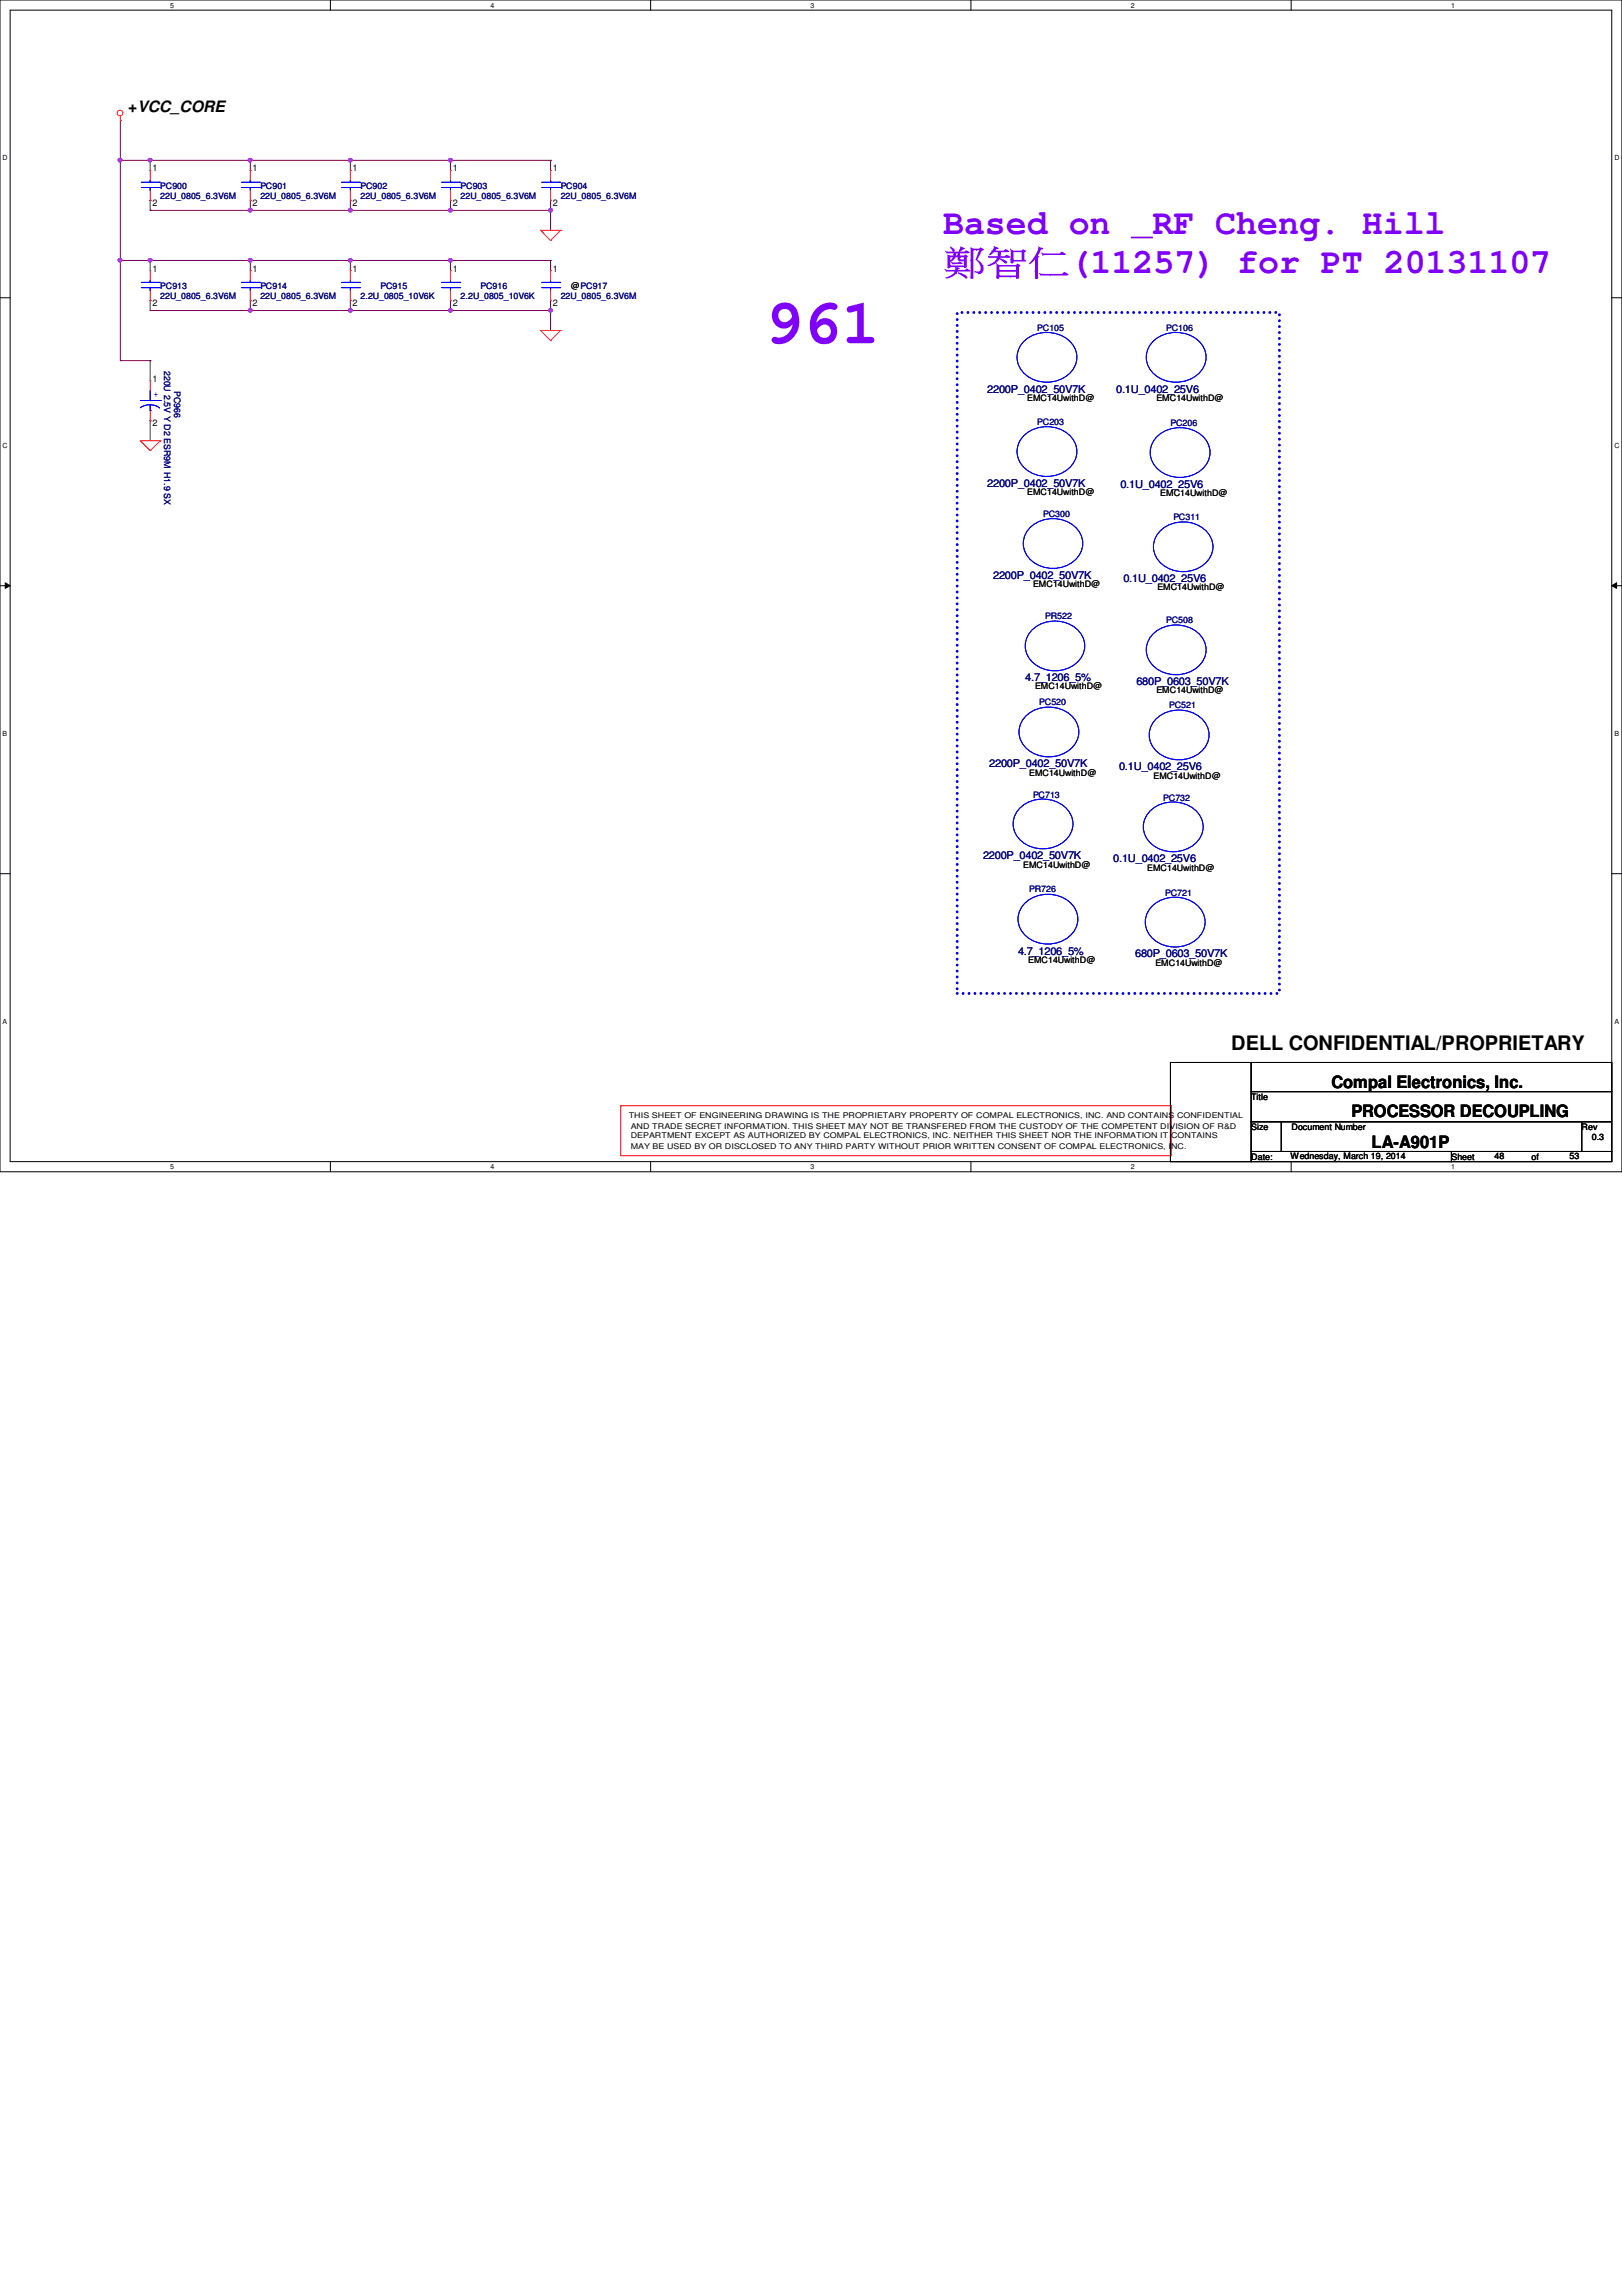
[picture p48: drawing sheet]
<svg xmlns="http://www.w3.org/2000/svg" width="210mm" height="297mm" viewBox="0 0 210 297" stroke-linecap="round" stroke-linejoin="round" font-family="sans-serif">
<defs><g id="words">
<text font-size="8.3" fill="#8000ff" x="99" y="44.4">961</text>
<g font-size="4.5" fill="#8000ff">
<text x="122" y="30.2">Based on _RF Cheng. Hill</text>
<text x="122.1" y="35.4">鄭鄭鄭(11257) for PT 20131107</text>
</g>
<text font-size="2.6" x="159.3" y="135.8">DELL CONFIDENTIAL/PROPRIETARY</text>
<g font-size="2.2">
<text x="172.3" y="140.7">Compal Electronics, Inc.</text>
<text x="174.9" y="144.6">PROCESSOR DECOUPLING</text>
<text x="177.5" y="148.5">LA-A901P</text>
</g>
<text font-size="2" x="16.6" y="14.5">+VCC_CORE</text>
<g font-size="1.4" fill="#000080">
<text x="127.8" y="50.8">2200P_0402_50V7K</text>
<text x="144.4" y="50.8">0.1U_0402_25V6</text>
<text x="127.8" y="63">2200P_0402_50V7K</text>
<text x="145" y="63.1">0.1U_0402_25V6</text>
<text x="128.5" y="74.9">2200P_0402_50V7K</text>
<text x="145.4" y="75.3">0.1U_0402_25V6</text>
<text x="132.7" y="88.1">4.7_1206_5%</text>
<text x="147.1" y="88.6">680P_0603_50V7K</text>
<text x="128" y="99.3">2200P_0402_50V7K</text>
<text x="144.8" y="99.7">0.1U_0402_25V6</text>
<text x="127.2" y="111.2">2200P_0402_50V7K</text>
<text x="144.1" y="111.5">0.1U_0402_25V6</text>
<text x="131.7" y="123.5">4.7_1206_5%</text>
<text x="146.9" y="123.9">680P_0603_50V7K</text>
</g>
<g font-size="1.2">
<text x="19.7" y="22.2">1</text>
<text x="32.7" y="22.2">1</text>
<text x="45.6" y="22.2">1</text>
<text x="58.6" y="22.2">1</text>
<text x="71.5" y="22.2">1</text>
<text x="19.7" y="26.6">2</text>
<text x="32.7" y="26.6">2</text>
<text x="45.6" y="26.6">2</text>
<text x="58.6" y="26.6">2</text>
<text x="71.5" y="26.6">2</text>
<text x="19.7" y="35.1">1</text>
<text x="32.7" y="35.1">1</text>
<text x="45.6" y="35.1">1</text>
<text x="58.6" y="35.1">1</text>
<text x="71.5" y="35.1">1</text>
<text x="19.7" y="39.6">2</text>
<text x="32.7" y="39.6">2</text>
<text x="45.6" y="39.6">2</text>
<text x="58.6" y="39.6">2</text>
<text x="71.5" y="39.6">2</text>
<text x="19.7" y="49.4">1</text>
<text x="19.7" y="55.1">2</text>
</g>
<g font-size="1.1" fill="#000080">
<text x="20.7" y="24.4">PC900</text>
<text x="20.7" y="25.7">22U_0805_6.3V6M</text>
<text x="33.7" y="24.4">PC901</text>
<text x="33.7" y="25.7">22U_0805_6.3V6M</text>
<text x="46.7" y="24.4">PC902</text>
<text x="46.7" y="25.7">22U_0805_6.3V6M</text>
<text x="59.6" y="24.4">PC903</text>
<text x="59.6" y="25.7">22U_0805_6.3V6M</text>
<text x="72.6" y="24.4">PC904</text>
<text x="72.6" y="25.7">22U_0805_6.3V6M</text>
<text x="20.7" y="37.4">PC913</text>
<text x="20.7" y="38.7">22U_0805_6.3V6M</text>
<text x="33.7" y="37.4">PC914</text>
<text x="33.7" y="38.7">22U_0805_6.3V6M</text>
<text x="46.7" y="38.7">2.2U_0805_10V6K</text>
<text x="49.2" y="37.4">PC915</text>
<text x="59.6" y="38.7">2.2U_0805_10V6K</text>
<text x="62.2" y="37.4">PC916</text>
<text x="72.6" y="38.7">22U_0805_6.3V6M</text>
<text x="21.3" y="48" transform="rotate(90 21.3 48)">220U 2.5V Y D2 ESR9M H1.9 SX</text>
<text x="134.2" y="42.8">PC105</text>
<text x="150.9" y="42.8">PC106</text>
<text x="22.5" y="50.5" transform="rotate(90 22.5 50.5)">PC966</text>
<text x="134.2" y="55">PC203</text>
<text x="151.5" y="55.1">PC206</text>
<text x="135" y="66.9">PC300</text>
<text x="151.8" y="67.3">PC311</text>
<text x="135.3" y="80.1">PR522</text>
<text x="150.9" y="80.6">PC508</text>
<text x="134.5" y="91.3">PC520</text>
<text x="151.3" y="91.7">PC521</text>
<text x="133.7" y="103.2">PC713</text>
<text x="150.5" y="103.6">PC732</text>
<text x="133.2" y="115.4">PR726</text>
<text x="150.8" y="115.9">PC721</text>
</g>
<g font-size="1.1">
<text x="73.9" y="37.4">@PC917</text>
<text x="132.9" y="51.9">EMC14UwithD@</text>
<text x="149.6" y="51.9">EMC14UwithD@</text>
<text x="132.9" y="64.1">EMC14UwithD@</text>
<text x="150.2" y="64.2">EMC14UwithD@</text>
<text x="133.7" y="76">EMC14UwithD@</text>
<text x="149.8" y="76.4">EMC14UwithD@</text>
<text x="133.9" y="89.2">EMC14UwithD@</text>
<text x="149.6" y="89.7">EMC14UwithD@</text>
<text x="133.2" y="100.3">EMC14UwithD@</text>
<text x="149.3" y="100.8">EMC14UwithD@</text>
<text x="132.4" y="112.3">EMC14UwithD@</text>
<text x="148.5" y="112.6">EMC14UwithD@</text>
<text x="133.1" y="124.6">EMC14UwithD@</text>
<text x="149.5" y="125">EMC14UwithD@</text>
<text x="161.9" y="142.3">Title</text>
<text x="161.9" y="146.2">Size</text>
<text x="167" y="149.9">Wednesday, March 19, 2014</text>
<text x="167.1" y="146.2">Document Number</text>
<text x="193.4" y="149.9">48</text>
<text x="203.1" y="149.9">53</text>
<text x="204.7" y="146.2">Rev</text>
<text x="206" y="147.5">0.3</text>
<text x="161.9" y="150.1">Date:</text>
<text x="187.8" y="150.1">Sheet</text>
<text x="198.2" y="150.1">of</text>
</g>
<text font-size="1.1" fill="#00f" x="19.9" y="51.4">+</text>
<g font-size="1">
<text x="81.4" y="144.7">THIS SHEET OF ENGINEERING DRAWING IS THE PROPRIETARY PROPERTY OF COMPAL ELECTRONICS, INC. AND CONTAINS CONFIDENTIAL</text>
<text x="81.6" y="146">AND TRADE SECRET INFORMATION. THIS SHEET MAY NOT BE TRANSFERED FROM THE CUSTODY OF THE COMPETENT DIVISION OF R&amp;D</text>
<text x="81.6" y="148.6">MAY BE USED BY OR DISCLOSED TO ANY THIRD PARTY WITHOUT PRIOR WRITTEN CONSENT OF COMPAL ELECTRONICS, INC.</text>
<text x="81.6" y="147.3">DEPARTMENT EXCEPT AS AUTHORIZED BY COMPAL ELECTRONICS, INC. NEITHER THIS SHEET NOR THE INFORMATION IT</text>
<text x="151.6" y="147.3">CONTAINS</text>
</g>
<g font-size=".9">
<text x="22" y="1">5</text>
<text x="63.5" y="1">4</text>
<text x="104.9" y="1">3</text>
<text x="146.3" y="1">2</text>
<text x="187.8" y="1">1</text>
<text x=".3" y="20.7">D</text>
<text x="208.9" y="20.7">D</text>
<text x=".3" y="57.9">C</text>
<text x="208.9" y="57.9">C</text>
<text x=".3" y="95.2">B</text>
<text x="208.9" y="95.2">B</text>
<text x=".3" y="132.4">A</text>
<text x="208.9" y="132.4">A</text>
<text x="22" y="151.3">5</text>
<text x="63.5" y="151.3">4</text>
<text x="104.9" y="151.3">3</text>
<text x="146.3" y="151.3">2</text>
<text x="187.8" y="151.3">1</text>
</g>
</g></defs>
<path d="M0 0h209.9v151.6h-209.9zM1.3 1.3h207.3v149h-207.3z" fill="none" stroke="#000" stroke-width=".13"/>
<g fill="#fff">
<path d="M22 .2h.5v1h-.5z"/>
<path d="M22 150.5h.5v1h-.5z"/>
</g>
<path d="M42.8 0v1.3M42.8 150.3v1.3" fill="none" stroke="#000" stroke-width=".13"/>
<g fill="#fff">
<path d="M63.5 .2h.5v1h-.5z"/>
<path d="M63.5 150.5h.5v1h-.5z"/>
</g>
<path d="M84.2 0v1.3M84.2 150.3v1.3" fill="none" stroke="#000" stroke-width=".13"/>
<g fill="#fff">
<path d="M104.9 .2h.5v1h-.5z"/>
<path d="M104.9 150.5h.5v1h-.5z"/>
</g>
<path d="M125.6 0v1.3M125.6 150.3v1.3" fill="none" stroke="#000" stroke-width=".13"/>
<g fill="#fff">
<path d="M146.3 .2h.6v1h-.6z"/>
<path d="M146.3 150.5h.6v1h-.6z"/>
</g>
<path d="M167.1 0v1.3M167.1 150.3v1.3" fill="none" stroke="#000" stroke-width=".13"/>
<g fill="#fff">
<path d="M187.8 .2h.5v1h-.5z"/>
<path d="M187.8 150.5h.5v1h-.5z"/>
<path d="M.3 19.9h.7v1h-.7z"/>
<path d="M208.9 19.9h.6v1h-.6z"/>
<path d="M.3 57.1h.7v1h-.7z"/>
<path d="M208.9 57.1h.6v1h-.6z"/>
</g>
<path d="M0 38.5h1.3M208.6 38.5h1.3" fill="none" stroke="#000" stroke-width=".13"/>
<g fill="#fff">
<path d="M.3 94.4h.6v1h-.6z"/>
<path d="M208.9 94.4h.6v1h-.6z"/>
</g>
<path d="M0 75.8h1.3M.7 75.4l.6 .4-.6 .3zM208.6 75.8l.6-.4v.7zM208.6 75.8h1.3" fill="none" stroke="#000" stroke-width=".13"/>
<path d="M.7 75.4l.6 .4-.6 .3zM208.6 75.8l.6-.4v.7z" fill="#000"/>
<g fill="#fff">
<path d="M.3 131.6h.6v1h-.6z"/>
<path d="M208.9 131.6h.6v1h-.6z"/>
</g>
<path d="M0 113h1.3M208.6 113h1.3" fill="none" stroke="#000" stroke-width=".13"/>
<path d="M80.3 143h71.3v6.5h-71.3z" fill="none" stroke="#f00" stroke-width=".13"/>
<path d="M123.9 40.4h41.7v88.1h-41.7z" fill="none" stroke="#00f" stroke-width=".38" stroke-dasharray="0 .8"/>
<g fill="none" stroke="#800040" stroke-width=".13">
<path d="M32.4 25.9h.1M32.4 25.9v1.3M45.3 25.9h.1M45.3 20.7h.1M45.3 25.9v1.3M45.3 20.7h13M58.3 27.2h.1M58.3 25.9h.1M58.3 25.9v1.3M71.2 25.9h.1M71.2 25.9v1.3h-12.9M58.3 40.2h.1"/>
<path d="M58.3 40.2h12.9"/>
</g>
<circle cx="58.3" cy="20.7" r=".25" fill="#f0f"/>
<circle cx="58.3" cy="20.7" r=".25" fill="none" stroke="#f0f" stroke-width=".13"/>
<circle cx="45.3" cy="20.7" r=".25" fill="#f0f"/>
<circle cx="45.3" cy="20.7" r=".25" fill="none" stroke="#f0f" stroke-width=".13"/>
<path d="M19.4 38.9h.1M19.4 33.7h.1M19.4 33.7h25.9M19.4 38.9v1.3M32.4 33.7h.1M32.4 33.7v1.3M45.3 33.7h.1M45.3 33.7v1.3M71.2 40.2h.1M71.2 40.2v2.6" fill="none" stroke="#800040" stroke-width=".13"/>
<circle cx="32.4" cy="33.7" r=".25" fill="#f0f"/>
<circle cx="32.4" cy="33.7" r=".25" fill="none" stroke="#f0f" stroke-width=".13"/>
<circle cx="19.4" cy="33.7" r=".25" fill="#f0f"/>
<circle cx="19.4" cy="33.7" r=".25" fill="none" stroke="#f0f" stroke-width=".13"/>
<path d="M19.4 33.7h.1M19.4 33.7v1.3M45.3 38.9h.1M45.3 38.9v1.3M19.4 40.2h.1M19.4 40.2h13" fill="none" stroke="#800040" stroke-width=".13"/>
<circle cx="45.3" cy="40.1" r=".25" fill="#f0f"/>
<circle cx="45.3" cy="40.1" r=".25" fill="none" stroke="#f0f" stroke-width=".13"/>
<path d="M32.4 38.9h.1M32.4 38.9v1.3" fill="none" stroke="#800040" stroke-width=".13"/>
<circle cx="32.4" cy="40.1" r=".25" fill="#f0f"/>
<circle cx="32.4" cy="40.1" r=".25" fill="none" stroke="#f0f" stroke-width=".13"/>
<path d="M15.6 20.7h.1M15.6 20.7v13M71.2 27.2h.1M71.2 27.2v2.6" fill="none" stroke="#800040" stroke-width=".13"/>
<circle cx="71.2" cy="27.2" r=".25" fill="#f0f"/>
<circle cx="71.2" cy="27.2" r=".25" fill="none" stroke="#f0f" stroke-width=".13"/>
<path d="M15.6 33.7h.1M15.6 33.7h3.8M45.3 33.7h.1M45.3 33.7h13M71.2 33.7h.1M71.2 33.7v1.3" fill="none" stroke="#800040" stroke-width=".13"/>
<circle cx="58.3" cy="33.7" r=".25" fill="#f0f"/>
<circle cx="58.3" cy="33.7" r=".25" fill="none" stroke="#f0f" stroke-width=".13"/>
<circle cx="45.3" cy="33.7" r=".25" fill="#f0f"/>
<circle cx="45.3" cy="33.7" r=".25" fill="none" stroke="#f0f" stroke-width=".13"/>
<path d="M32.4 40.2h.1M32.4 40.2h25.9M45.3 40.2h.1" fill="none" stroke="#800040" stroke-width=".13"/>
<circle cx="58.3" cy="40.1" r=".25" fill="#f0f"/>
<circle cx="58.3" cy="40.1" r=".25" fill="none" stroke="#f0f" stroke-width=".13"/>
<path d="M58.3 33.7h.1M58.3 38.9h.1M58.3 33.7v1.3M58.3 38.9v1.3M58.3 33.7h12.9M71.2 38.9h.1M71.2 38.9v1.3" fill="none" stroke="#800040" stroke-width=".13"/>
<circle cx="71.2" cy="40.1" r=".25" fill="#f0f"/>
<circle cx="71.2" cy="40.1" r=".25" fill="none" stroke="#f0f" stroke-width=".13"/>
<path d="M15.6 15.6h.1M15.6 15.6v5.1" fill="none" stroke="#800040" stroke-width=".13"/>
<circle cx="15.5" cy="20.7" r=".25" fill="#f0f"/>
<circle cx="15.5" cy="20.7" r=".25" fill="none" stroke="#f0f" stroke-width=".13"/>
<g fill="none" stroke="#800040" stroke-width=".13">
<path d="M15.6 20.7h.1M15.6 20.7h3.8M19.4 25.9h.1M19.4 20.7h.1M19.4 27.2h.1M19.4 20.7v1.4M19.4 25.9v1.3M19.4 27.2h25.9M32.4 27.2h.1M58.3 20.7h.1M58.3 20.7v1.4M71.2 20.7h.1"/>
<path d="M71.2 20.7v1.4"/>
</g>
<circle cx="32.4" cy="27.2" r=".25" fill="#f0f"/>
<circle cx="32.4" cy="27.2" r=".25" fill="none" stroke="#f0f" stroke-width=".13"/>
<path d="M32.4 20.7h.1M32.4 20.7h12.9M45.3 27.2h.1M45.3 27.2h13M58.3 20.7h.1M58.3 20.7h12.9" fill="none" stroke="#800040" stroke-width=".13"/>
<circle cx="58.3" cy="27.2" r=".25" fill="#f0f"/>
<circle cx="58.3" cy="27.2" r=".25" fill="none" stroke="#f0f" stroke-width=".13"/>
<circle cx="45.3" cy="27.2" r=".25" fill="#f0f"/>
<circle cx="45.3" cy="27.2" r=".25" fill="none" stroke="#f0f" stroke-width=".13"/>
<path d="M19.4 20.7h.1M19.4 20.7h13M45.3 20.7h.1M45.3 20.7v1.4" fill="none" stroke="#800040" stroke-width=".13"/>
<circle cx="32.4" cy="20.7" r=".25" fill="#f0f"/>
<circle cx="32.4" cy="20.7" r=".25" fill="none" stroke="#f0f" stroke-width=".13"/>
<circle cx="19.4" cy="20.7" r=".25" fill="#f0f"/>
<circle cx="19.4" cy="20.7" r=".25" fill="none" stroke="#f0f" stroke-width=".13"/>
<path d="M15.6 33.7v13M32.4 20.7h.1M32.4 20.7v1.4M15.6 46.7h.1M19.4 54.4h.1M19.4 46.7h.1M19.4 46.7v2.5M19.4 54.4v2.6" fill="none" stroke="#800040" stroke-width=".13"/>
<circle cx="15.5" cy="33.7" r=".25" fill="#f0f"/>
<circle cx="15.5" cy="33.7" r=".25" fill="none" stroke="#f0f" stroke-width=".13"/>
<path d="M15.6 46.7h.1M15.6 46.7h3.8" fill="none" stroke="#800040" stroke-width=".13"/>
<g fill="none" stroke="#f00" stroke-width=".13">
<path d="M15.6 15.6h.1M15.6 15v.6M19.4 22.1h.1M19.4 25.9h.1M19.4 35h.1M19.4 38.9h.1M19.4 22.1v1.2M19.4 24.6v1.3M19.4 35v1.3M19.4 37.6v1.3M32.4 22.1h.1M32.4 25.9h.1"/>
<path d="M32.4 35h.1M32.4 38.9h.1M32.4 22.1v1.2M32.4 24.6v1.3M32.4 35v1.3M32.4 37.6v1.3M45.3 35h.1M45.3 38.9h.1M45.3 22.1h.1M45.3 25.9h.1M45.3 22.1v1.2M45.3 24.6v1.3"/>
<path d="M45.3 35v1.3M45.3 37.6v1.3M58.3 22.1h.1M58.3 25.9h.1M58.3 35h.1M58.3 38.9h.1M58.3 22.1v1.2M58.3 24.6v1.3M58.3 35v1.3M58.3 37.6v1.3M70 29.8h.1M70 29.8h2.6"/>
<path d="M70 29.8l1.2 1.3M71.2 31.1h.1M71.2 35h.1M71.2 38.9h.1M71.2 22.1h.1M71.2 25.9h.1M71.2 22.1v1.2M71.2 24.6v1.3M71.2 35v1.3M71.2 37.6v1.3M72.6 29.8h.1M72.6 29.8l-1.4 1.3"/>
<path d="M18.2 57h.1M18.2 57h2.5M18.2 57l1.2 1.3M19.4 58.3h.1M19.4 49.2h.1M19.4 54.4h.1M19.4 49.2v1.3M19.4 53.1v1.3M20.7 57h.1M20.7 57l-1.3 1.3M70 42.8h.1M70 42.8h2.6"/>
<path d="M70 42.8l1.2 1.3M71.2 44.1h.1M72.6 42.8h.1M72.6 42.8l-1.4 1.3"/>
<circle cx="15.5" cy="14.6" r=".37"/>
</g>
<path d="M151.5 137.5h10.4v12.8h-10.4zM161.9 137.5h46.7v3.7h-46.7zM161.9 141.2h46.7v3.9h-46.7zM161.9 145.1h3.9v3.9h-3.9zM161.9 149h25.9v1.3h-25.9zM165.8 145.1h38.9v3.9h-38.9zM187.8 149h20.8v1.3h-20.8zM204.7 145.1h3.9v3.9h-3.9z" fill="none" stroke="#000" stroke-width=".13"/>
<g fill="none" stroke="#00f" stroke-width=".13">
<path d="M18.3 24.3h2.3M18.3 23.6h2.3M18.3 37.2h2.3M18.3 36.5h2.3M19.4 23.6h.1M19.4 24.3h.1M19.4 36.5h.1M19.4 37.2h.1M19.4 23.3v.3M19.4 24.3v.3M19.4 36.3v.2M19.4 37.2v.4"/>
<path d="M20.6 24.3h.1M20.6 23.6h.1M20.6 37.2h.1M20.6 36.5h.1M31.2 24.3h2.4M31.2 23.6h2.4M31.2 37.2h2.4M31.2 36.5h2.4M32.4 23.6h.1M32.4 24.3h.1M32.4 36.5h.1M32.4 37.2h.1"/>
<path d="M32.4 23.3v.3M32.4 24.3v.3M32.4 36.3v.2M32.4 37.2v.4M33.6 24.3h.1M33.6 23.6h.1M33.6 37.2h.1M33.6 36.5h.1M44.2 24.3h2.3M44.2 23.6h2.3M44.2 37.2h2.3M44.2 36.5h2.3"/>
<path d="M45.3 36.5h.1M45.3 37.2h.1M45.3 23.6h.1M45.3 24.3h.1M45.3 23.3v.3M45.3 24.3v.3M45.3 36.3v.2M45.3 37.2v.4M46.5 37.2h.1M46.5 36.5h.1M46.5 24.3h.1M46.5 23.6h.1"/>
<path d="M57.1 24.3h2.4M57.1 23.6h2.4M57.1 37.2h2.4M57.1 36.5h2.4M58.3 23.6h.1M58.3 24.3h.1M58.3 36.5h.1M58.3 37.2h.1M58.3 23.3v.3M58.3 24.3v.3M58.3 36.3v.2M58.3 37.2v.4"/>
<path d="M59.5 24.3h.1M59.5 23.6h.1M59.5 37.2h.1M59.5 36.5h.1M70.1 24.3h2.3M70.1 23.6h2.3M70.1 37.2h2.3M70.1 36.5h2.3M71.2 36.5h.1M71.2 37.2h.1M71.2 23.6h.1M71.2 24.3h.1"/>
<path d="M71.2 23.3v.3M71.2 24.3v.3M71.2 36.3v.2M71.2 37.2v.4M72.4 37.2h.1M72.4 36.5h.1M72.4 24.3h.1M72.4 23.6h.1M18.2 51.8h2.5M19.4 51.8h.1M19.4 52.4a1.88 1.88 0 0 1 1.3 .4M19.4 52.4a2.11 2.11 0 0 0-1.2 .3"/>
<path d="M19.4 53.1h.1M19.4 50.5v1.3M19.4 52.4v.7M20.7 51.8h.1M132.7 44a4.3 4.3 0 0 1 6.4 1 3.1 3.1 0 0 1-2.1 4.2 4.2 4.2 0 0 1-5.1-1.7 2.85 2.85 0 0 1 .8-3.5zM132.7 56.1a4.3 4.3 0 0 1 6.4 1.1 3.1 3.1 0 0 1-2.1 4.2 4.2 4.2 0 0 1-5.1-1.7 2.85 2.85 0 0 1 .8-3.6zM149.5 44a4.3 4.3 0 0 1 6.3 1 3.1 3.1 0 0 1-2.1 4.2 4.2 4.2 0 0 1-5.1-1.7 2.85 2.85 0 0 1 .9-3.5zM150 56.3a4.3 4.3 0 0 1 6.3 1 3.1 3.1 0 0 1-2.1 4.2 4.2 4.2 0 0 1-5.1-1.7 2.85 2.85 0 0 1 .9-3.5zM133.5 68a4.3 4.3 0 0 1 6.3 1.1 3.1 3.1 0 0 1-2 4.2 4.1 4.1 0 0 1-5.1-1.7 2.85 2.85 0 0 1 .8-3.6zM150.4 68.5a4.3 4.3 0 0 1 6.3 1 3.1 3.1 0 0 1-2.1 4.2 4.1 4.1 0 0 1-5-1.7 2.85 2.85 0 0 1 .8-3.5zM133 92.4a4.3 4.3 0 0 1 6.3 1 3.1 3.1 0 0 1-2.1 4.3 4.2 4.2 0 0 1-5-1.8 2.85 2.85 0 0 1 .8-3.5zM133.8 81.3a4.3 4.3 0 0 1 6.3 1 3.1 3.1 0 0 1-2.1 4.2 4.1 4.1 0 0 1-5-1.7 2.85 2.85 0 0 1 .8-3.5z"/>
<path d="M149.5 81.8a4.3 4.3 0 0 1 6.3 1 3.1 3.1 0 0 1-2.1 4.2 4.2 4.2 0 0 1-5.1-1.7 2.85 2.85 0 0 1 .9-3.5zM149.8 92.8a4.3 4.3 0 0 1 6.4 1 3.1 3.1 0 0 1-2.1 4.2 4.2 4.2 0 0 1-5.1-1.7 2.85 2.85 0 0 1 .8-3.5zM132.2 104.3a4.3 4.3 0 0 1 6.3 1 3.1 3.1 0 0 1-2 4.3 4.2 4.2 0 0 1-5.1-1.8 2.85 2.85 0 0 1 .8-3.5zM132.9 116.6a4.3 4.3 0 0 1 6.3 1.1 3.1 3.1 0 0 1-2.1 4.2 4.2 4.2 0 0 1-5.1-1.8 2.85 2.85 0 0 1 .9-3.5zM149.1 104.7a4.3 4.3 0 0 1 6.3 1 3.1 3.1 0 0 1-2.1 4.2 4.2 4.2 0 0 1-5-1.7 2.85 2.85 0 0 1 .8-3.5zM149.3 117a4.3 4.3 0 0 1 6.4 1 3.1 3.1 0 0 1-2.1 4.3 4.2 4.2 0 0 1-5.1-1.8 2.85 2.85 0 0 1 .8-3.5z"/>
</g>
<circle cx="58.3" cy="20.7" r=".25" fill="#f0f"/>
<circle cx="58.3" cy="20.7" r=".25" fill="none" stroke="#f0f" stroke-width=".13"/>
<circle cx="45.3" cy="20.7" r=".25" fill="#f0f"/>
<circle cx="45.3" cy="20.7" r=".25" fill="none" stroke="#f0f" stroke-width=".13"/>
<circle cx="32.4" cy="33.7" r=".25" fill="#f0f"/>
<circle cx="32.4" cy="33.7" r=".25" fill="none" stroke="#f0f" stroke-width=".13"/>
<circle cx="19.4" cy="33.7" r=".25" fill="#f0f"/>
<circle cx="19.4" cy="33.7" r=".25" fill="none" stroke="#f0f" stroke-width=".13"/>
<circle cx="45.3" cy="40.1" r=".25" fill="#f0f"/>
<circle cx="45.3" cy="40.1" r=".25" fill="none" stroke="#f0f" stroke-width=".13"/>
<circle cx="32.4" cy="40.1" r=".25" fill="#f0f"/>
<circle cx="32.4" cy="40.1" r=".25" fill="none" stroke="#f0f" stroke-width=".13"/>
<circle cx="71.2" cy="27.2" r=".25" fill="#f0f"/>
<circle cx="71.2" cy="27.2" r=".25" fill="none" stroke="#f0f" stroke-width=".13"/>
<circle cx="58.3" cy="33.7" r=".25" fill="#f0f"/>
<circle cx="58.3" cy="33.7" r=".25" fill="none" stroke="#f0f" stroke-width=".13"/>
<circle cx="45.3" cy="33.7" r=".25" fill="#f0f"/>
<circle cx="45.3" cy="33.7" r=".25" fill="none" stroke="#f0f" stroke-width=".13"/>
<circle cx="58.3" cy="40.1" r=".25" fill="#f0f"/>
<circle cx="58.3" cy="40.1" r=".25" fill="none" stroke="#f0f" stroke-width=".13"/>
<circle cx="71.2" cy="40.1" r=".25" fill="#f0f"/>
<circle cx="71.2" cy="40.1" r=".25" fill="none" stroke="#f0f" stroke-width=".13"/>
<circle cx="15.5" cy="20.7" r=".25" fill="#f0f"/>
<circle cx="15.5" cy="20.7" r=".25" fill="none" stroke="#f0f" stroke-width=".13"/>
<circle cx="32.4" cy="27.2" r=".25" fill="#f0f"/>
<circle cx="32.4" cy="27.2" r=".25" fill="none" stroke="#f0f" stroke-width=".13"/>
<circle cx="58.3" cy="27.2" r=".25" fill="#f0f"/>
<circle cx="58.3" cy="27.2" r=".25" fill="none" stroke="#f0f" stroke-width=".13"/>
<circle cx="45.3" cy="27.2" r=".25" fill="#f0f"/>
<circle cx="45.3" cy="27.2" r=".25" fill="none" stroke="#f0f" stroke-width=".13"/>
<circle cx="32.4" cy="20.7" r=".25" fill="#f0f"/>
<circle cx="32.4" cy="20.7" r=".25" fill="none" stroke="#f0f" stroke-width=".13"/>
<circle cx="19.4" cy="20.7" r=".25" fill="#f0f"/>
<circle cx="19.4" cy="20.7" r=".25" fill="none" stroke="#f0f" stroke-width=".13"/>
<circle cx="15.5" cy="33.7" r=".25" fill="#f0f"/>
<circle cx="15.5" cy="33.7" r=".25" fill="none" stroke="#f0f" stroke-width=".13"/>
<use href="#words"/>
</svg>
